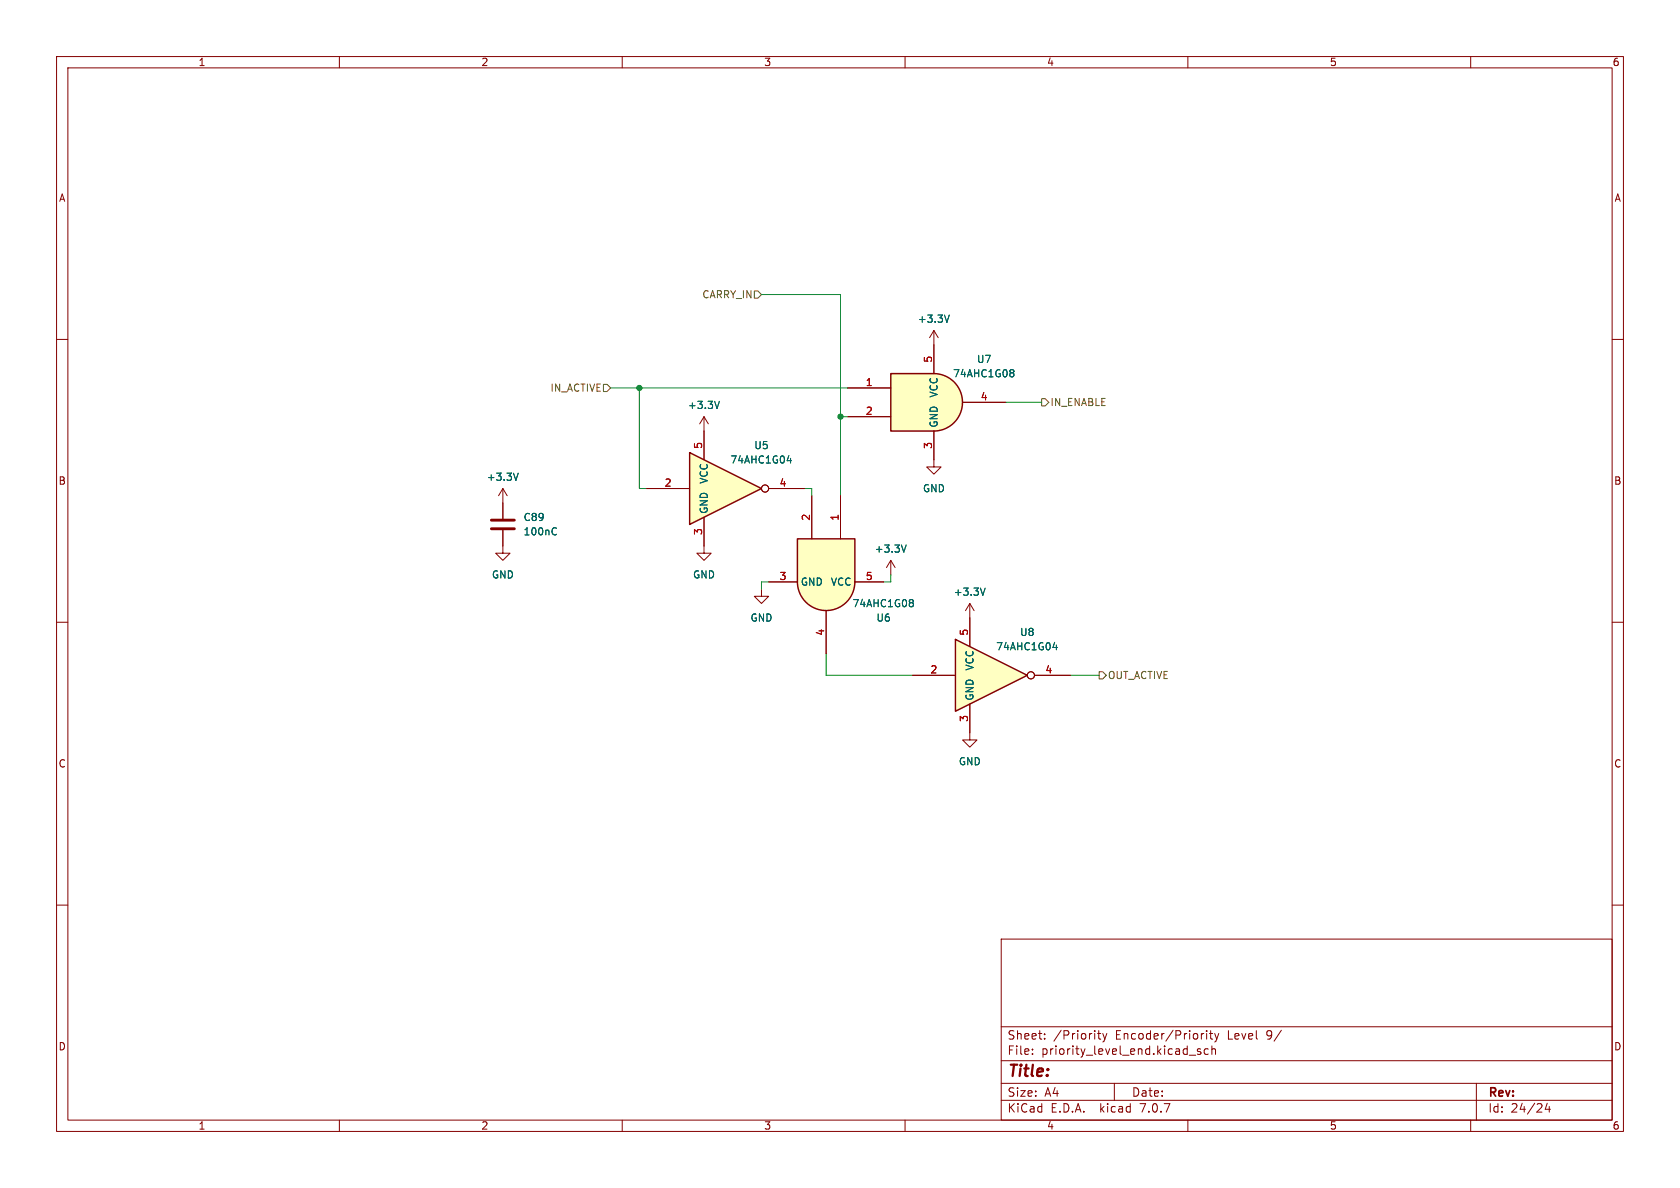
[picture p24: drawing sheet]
<svg xmlns="http://www.w3.org/2000/svg" width="297mm" height="210mm" viewBox="0 0 297 210" stroke-linecap="round" stroke-linejoin="round" font-family="sans-serif">
<defs><g id="words">
<text font-size="2.8" fill="#840000" x="178" y="190.9">Title:</text>
<g font-size="2.1" fill="#840000">
<text x="178" y="184">Sheet:</text>
<text x="186.2" y="184">/Priority</text>
<text x="197.2" y="184">Encoder/Priority</text>
<text x="217.2" y="184">Level</text>
<text x="224.2" y="184">9/</text>
<text x="178" y="186.7">File:</text>
<text x="184.1" y="186.7">priority_level_end.kicad_sch</text>
<text x="178" y="196.9">KiCad</text>
<text x="178" y="194.1">Size:</text>
<text x="184.7" y="194.1">A4</text>
<text x="185.7" y="196.9">E.D.A.</text>
<text x="194.6" y="196.9">kicad</text>
<text x="200" y="194.1">Date:</text>
<text x="201.8" y="196.9">7.0.7</text>
<text x="263" y="194.3">Rev:</text>
<text x="263" y="196.9">Id:</text>
<text x="267.1" y="196.9">24/24</text>
</g>
<g font-size="1.8" fill="#840000">
<text x="35" y="11.9">1</text>
<text x="85" y="11.9">2</text>
<text x="135" y="11.9">3</text>
<text x="185" y="11.9">4</text>
<text x="235" y="11.9">5</text>
<text x="285" y="11.9">6</text>
<text x="10.3" y="35.9">A</text>
<text x="285.3" y="35.9">A</text>
<text x="10.3" y="85.9">B</text>
<text x="285.3" y="85.9">B</text>
<text x="10.3" y="135.9">C</text>
<text x="285.3" y="135.9">C</text>
<text x="10.3" y="185.9">D</text>
<text x="285.3" y="185.9">D</text>
<text x="35" y="199.9">1</text>
<text x="85" y="199.9">2</text>
<text x="135" y="199.9">3</text>
<text x="185" y="199.9">4</text>
<text x="235" y="199.9">5</text>
<text x="285" y="199.9">6</text>
</g>
<g font-size="1.8" fill="#725600">
<text x="124.1" y="52.9">CARRY_IN</text>
<text x="97.2" y="69.4">IN_ACTIVE</text>
<text x="185.6" y="72">IN_ENABLE</text>
<text x="195.8" y="120.2">OUT_ACTIVE</text>
</g>
<g font-size="1.8" fill="#006464">
<text x="162.2" y="57.3">+3.3V</text>
<text x="172.6" y="64.4">U7</text>
<text x="166" y="70.4" transform="rotate(-90 166 70.4)">VCC</text>
<text x="168.4" y="66.9">74AHC1G08</text>
<text x="121.5" y="72.5">+3.3V</text>
<text x="166" y="75.7" transform="rotate(-90 166 75.7)">GND</text>
<text x="129" y="82.1">74AHC1G04</text>
<text x="133.2" y="79.6">U5</text>
<text x="86" y="85.2">+3.3V</text>
<text x="125.3" y="85.6" transform="rotate(-90 125.3 85.6)">VCC</text>
<text x="163.1" y="87.2">GND</text>
<text x="92.5" y="94.8">100nC</text>
<text x="92.5" y="92.3">C89</text>
<text x="125.3" y="90.9" transform="rotate(-90 125.3 90.9)">GND</text>
<text x="154.5" y="97.9">+3.3V</text>
<text x="86.9" y="102.5">GND</text>
<text x="122.4" y="102.5">GND</text>
<text x="141.5" y="103.7">GND</text>
<text x="146.8" y="103.7">VCC</text>
<text x="150.6" y="107.5">74AHC1G08</text>
<text x="168.5" y="105.5">+3.3V</text>
<text x="132.6" y="110.1">GND</text>
<text x="154.8" y="110.1">U6</text>
<text x="180.2" y="112.6">U8</text>
<text x="172.3" y="118.6" transform="rotate(-90 172.3 118.6)">VCC</text>
<text x="176" y="115.2">74AHC1G04</text>
<text x="172.3" y="124" transform="rotate(-90 172.3 124)">GND</text>
<text x="169.4" y="135.5">GND</text>
</g>
<g font-size="1.8" fill="#a90000">
<text x="164.8" y="64.2" transform="rotate(-90 164.8 64.2)">5</text>
<text x="153" y="68.3">1</text>
<text x="173.3" y="70.9">4</text>
<text x="153" y="73.4">2</text>
<text x="124.2" y="79.4" transform="rotate(-90 124.2 79.4)">5</text>
<text x="164.8" y="79.4" transform="rotate(-90 164.8 79.4)">3</text>
<text x="117.4" y="86.1">2</text>
<text x="137.7" y="86.1">4</text>
<text x="124.2" y="94.7" transform="rotate(-90 124.2 94.7)">3</text>
<text x="143.3" y="92.1" transform="rotate(-90 143.3 92.1)">2</text>
<text x="148.3" y="92.1" transform="rotate(-90 148.3 92.1)">1</text>
<text x="137.7" y="102.6">3</text>
<text x="153" y="102.6">5</text>
<text x="145.8" y="112.5" transform="rotate(-90 145.8 112.5)">4</text>
<text x="171.2" y="112.5" transform="rotate(-90 171.2 112.5)">5</text>
<text x="164.4" y="119.1">2</text>
<text x="184.7" y="119.1">4</text>
<text x="171.2" y="127.7" transform="rotate(-90 171.2 127.7)">3</text>
</g>
</g></defs>
<g fill="none" stroke="#840000" stroke-width=".18">
<path d="M10 10h277v190h-277zM12 12h273v186h-273zM60 10v2M110 10v2M160 10v2M210 10v2M260 10v2M10 60h2M285 60h2M10 110h2M171.4 106.7l-.7 1.3M171.4 106.7v2.5"/>
<path d="M171.4 106.7l.8 1.3M285 110h2M171.4 129.5v1.3h1.3l-1.3 1.3-1.2-1.3h1.2M10 160h2M285 160h2M177 166h108v32h-108zM60 198v2M110 198v2M160 198v2M177 194.5h108M177 191.5h108M177 187.5h108"/>
<path d="M177 181.5h108M182.5 186.3v.1M182.5 185.5v.1M184.7 183.6v.1M184.7 182.8v.1M194 182.7h.6M194.2 182.2v1.3l.4 .2M195 182.7l.3 1M195.3 183.7l-.1 .4-.2 .1M195.7 182.7l-.4 1M197 191.5v3M210 198v2"/>
<path d="M210.2 186.5h1.2M212.2 185.5l-.3-.1-.2 .2v.2l.5 .2v.3h-.5M212.7 182.7h.1M213.3 182.2v.1M213.3 182.7v1M213.6 185.5l-.4-.1-.3 .3v.4l.1 .2h.6M213.8 182.7h.6M214 182.2v1.3l.4 .2M214.2 185.5l.3-.1 .3 .1 .1 .9M214.2 184.9v1.5M214.7 182.7l.4 1M215.1 183.7l-.1 .4-.3 .1"/>
<path d="M215.5 182.7l-.4 1M260 198v2M261 191.5v6.5M273.5 195l-.3 1.1h.9M273.9 195.6v1"/>
</g>
<path d="M174.2 104l-.5 1.2" fill="none" stroke="#006464" stroke-width=".18"/>
<path d="M168.9 113l12.7 6.4-12.7 6.3z" fill="#ffffc2"/>
<path d="M168.9 113l12.7 6.4-12.7 6.3z" fill="none" stroke="#840000" stroke-width=".25"/>
<g fill="none" stroke="#840000" stroke-width=".18">
<path d="M124.5 73.7l-.8 1.2M124.5 73.7v2.5M124.5 73.7l.7 1.2M88.9 93.7v4.1h1.3l-1.3 1.3-1.3-1.3h1.3M88.9 86.4l-.8 1.2M88.9 86.4v5.3M88.9 86.4l.8 1.2M124.5 96.5v1.3h1.2l-1.2 1.3-1.3-1.3h1.3M157.5 99.1l-.8 1.2M157.5 99.1v2.5M157.5 99.1l.7 1.2M134.6 104.1v1.3h1.3l-1.3 1.3-1.3-1.3h1.3"/>
<path d="M161.3 119.4h7.6M171.4 109.2v5.1M182.9 119.4h6.3M171.4 124.5v5"/>
<circle cx="182.2" cy="119.4" r=".63"/>
</g>
<path d="M127.2 70.9l-.4 1.3M91.6 83.6l-.4 1.3M98.1 93.3l.3 .1M98.4 94.4l-.3 .2M160.2 96.3l-.4 1.3M186.1 114.5h.8M186.8 114v.9" fill="none" stroke="#006464" stroke-width=".18"/>
<path d="M86.9 93.5h4M86.9 91.9h4" fill="none" stroke="#840000" stroke-width=".51"/>
<path d="M121.9 80l12.7 6.4-12.7 6.3z" fill="#ffffc2"/>
<path d="M121.9 80l12.7 6.4-12.7 6.3z" fill="none" stroke="#840000" stroke-width=".25"/>
<g fill="none" stroke="#840000" stroke-width=".18">
<path d="M165.1 58.4l-.8 1.3M165.1 58.4v2.6M165.1 58.4l.8 1.3M124.5 76.2v5.1M114.3 86.4h7.6M124.5 91.4v5.1M135.9 86.4h6.3M165.1 81.3v1.3h1.3l-1.3 1.2-1.3-1.2h1.3"/>
<circle cx="135.3" cy="86.4" r=".63"/>
</g>
<path d="M167.8 55.7l-.4 1.3M139.2 81.4h.7M139.8 81v.9" fill="none" stroke="#006464" stroke-width=".18"/>
<path d="M165.1 66a5.1 5.1 0 0 1 5.1 5.1 5.1 5.1 0 0 1-5.1 5.1z" fill="#ffffc2" stroke="#ffffc2" stroke-width=".18"/>
<path d="M157.5 66h7.6v10.2h-7.6z" fill="#ffffc2"/>
<path d="M157.5 66h7.6a5.1 5.1 0 0 1 5.1 5.1 5.1 5.1 0 0 1-5.1 5.1h-7.6z" fill="none" stroke="#840000" stroke-width=".25"/>
<path d="M149.9 68.6h7.6M149.9 73.7h7.6M165.1 61v5M165.1 76.2v5.1M170.2 71.1h7.6" fill="none" stroke="#840000" stroke-width=".18"/>
<path d="M178.8 65.3h.2l.3 .3-.3 .3M178.8 65.9h.2M179 65.9l.3 .2v.3l-.2 .2h-.3" fill="none" stroke="#006464" stroke-width=".18"/>
<path d="M141 102.9h10.1a5.1 5.1 0 0 1-5.1 5 5.1 5.1 0 0 1-5-5z" fill="#ffffc2" stroke="#ffffc2" stroke-width=".18"/>
<path d="M141 95.3h10.1v7.6h-10.1z" fill="#ffffc2"/>
<path d="M141 95.3h10.1v7.6a5.1 5.1 0 0 1-5.1 5 5.1 5.1 0 0 1-5-5z" fill="none" stroke="#840000" stroke-width=".25"/>
<g fill="none" stroke="#840000" stroke-width=".18">
<path d="M124.5 76.2v5.1M149.9 68.6h7.6M149.9 73.7h7.6M165.1 61v5M165.1 76.2v5.1M170.2 71.1h7.6M88.9 88.9v2.8M88.9 93.7v2.8M114.3 86.4h7.6M124.5 91.4v5.1M135.9 86.4h6.3M143.5 87.6v7.7"/>
<path d="M148.6 87.6v7.7M135.9 102.9h5.1M146 108v7.6M151.1 102.9h5.1M161.3 119.4h7.6M171.4 109.2v5.1M182.9 119.4h6.3M171.4 124.5v5"/>
<circle cx="135.3" cy="86.4" r=".63"/>
<circle cx="182.2" cy="119.4" r=".63"/>
</g>
<g fill="none" stroke="#006464" stroke-width=".18">
<path d="M167.8 55.7l-.4 1.3M127.2 70.9l-.4 1.3M178.8 65.3h.2l.3 .3-.3 .3M178.8 65.9h.2M179 65.9l.3 .2v.3l-.2 .2h-.3M91.6 83.6l-.4 1.3M98.1 93.3l.3 .1M98.4 94.4l-.3 .2M139.2 81.4h.7M139.8 81v.9M160.2 96.3l-.4 1.3M161 106h.2l.3 .2-.3 .3"/>
<path d="M161 106.5h.2M161.2 106.5l.3 .3v.2l-.1 .2-.4 .1M174.2 104l-.5 1.2M186.1 114.5h.8M186.8 114v.9"/>
</g>
<path d="M133.3 51.4h.7l.6 .7-.6 .6h-.7zM106.7 67.9h.6l.6 .7-.6 .6h-.6zM184.1 70.5h.7l.6 .6-.6 .7h-.7zM194.3 118.7h.6l.7 .7-.7 .6h-.6z" fill="none" stroke="#725600" stroke-width=".18"/>
<path d="M134.6 52.1h14v35.5M107.9 68.6h42M113 68.6v17.8h1.3M148.6 73.7h1.3M177.8 71.1h6.3M142.2 86.4h1.3v1.2M135.9 102.9h-1.3v1.2M146 115.6v3.8h15.3M157.5 101.6v1.3h-1.3M189.2 119.4h5.1" fill="none" stroke="#009600" stroke-width=".18"/>
<g fill="#009600" stroke="#009600" stroke-width=".18">
<circle cx="113" cy="68.6" r=".46"/>
<circle cx="148.6" cy="73.7" r=".46"/>
</g>
<use href="#words"/>
</svg>
